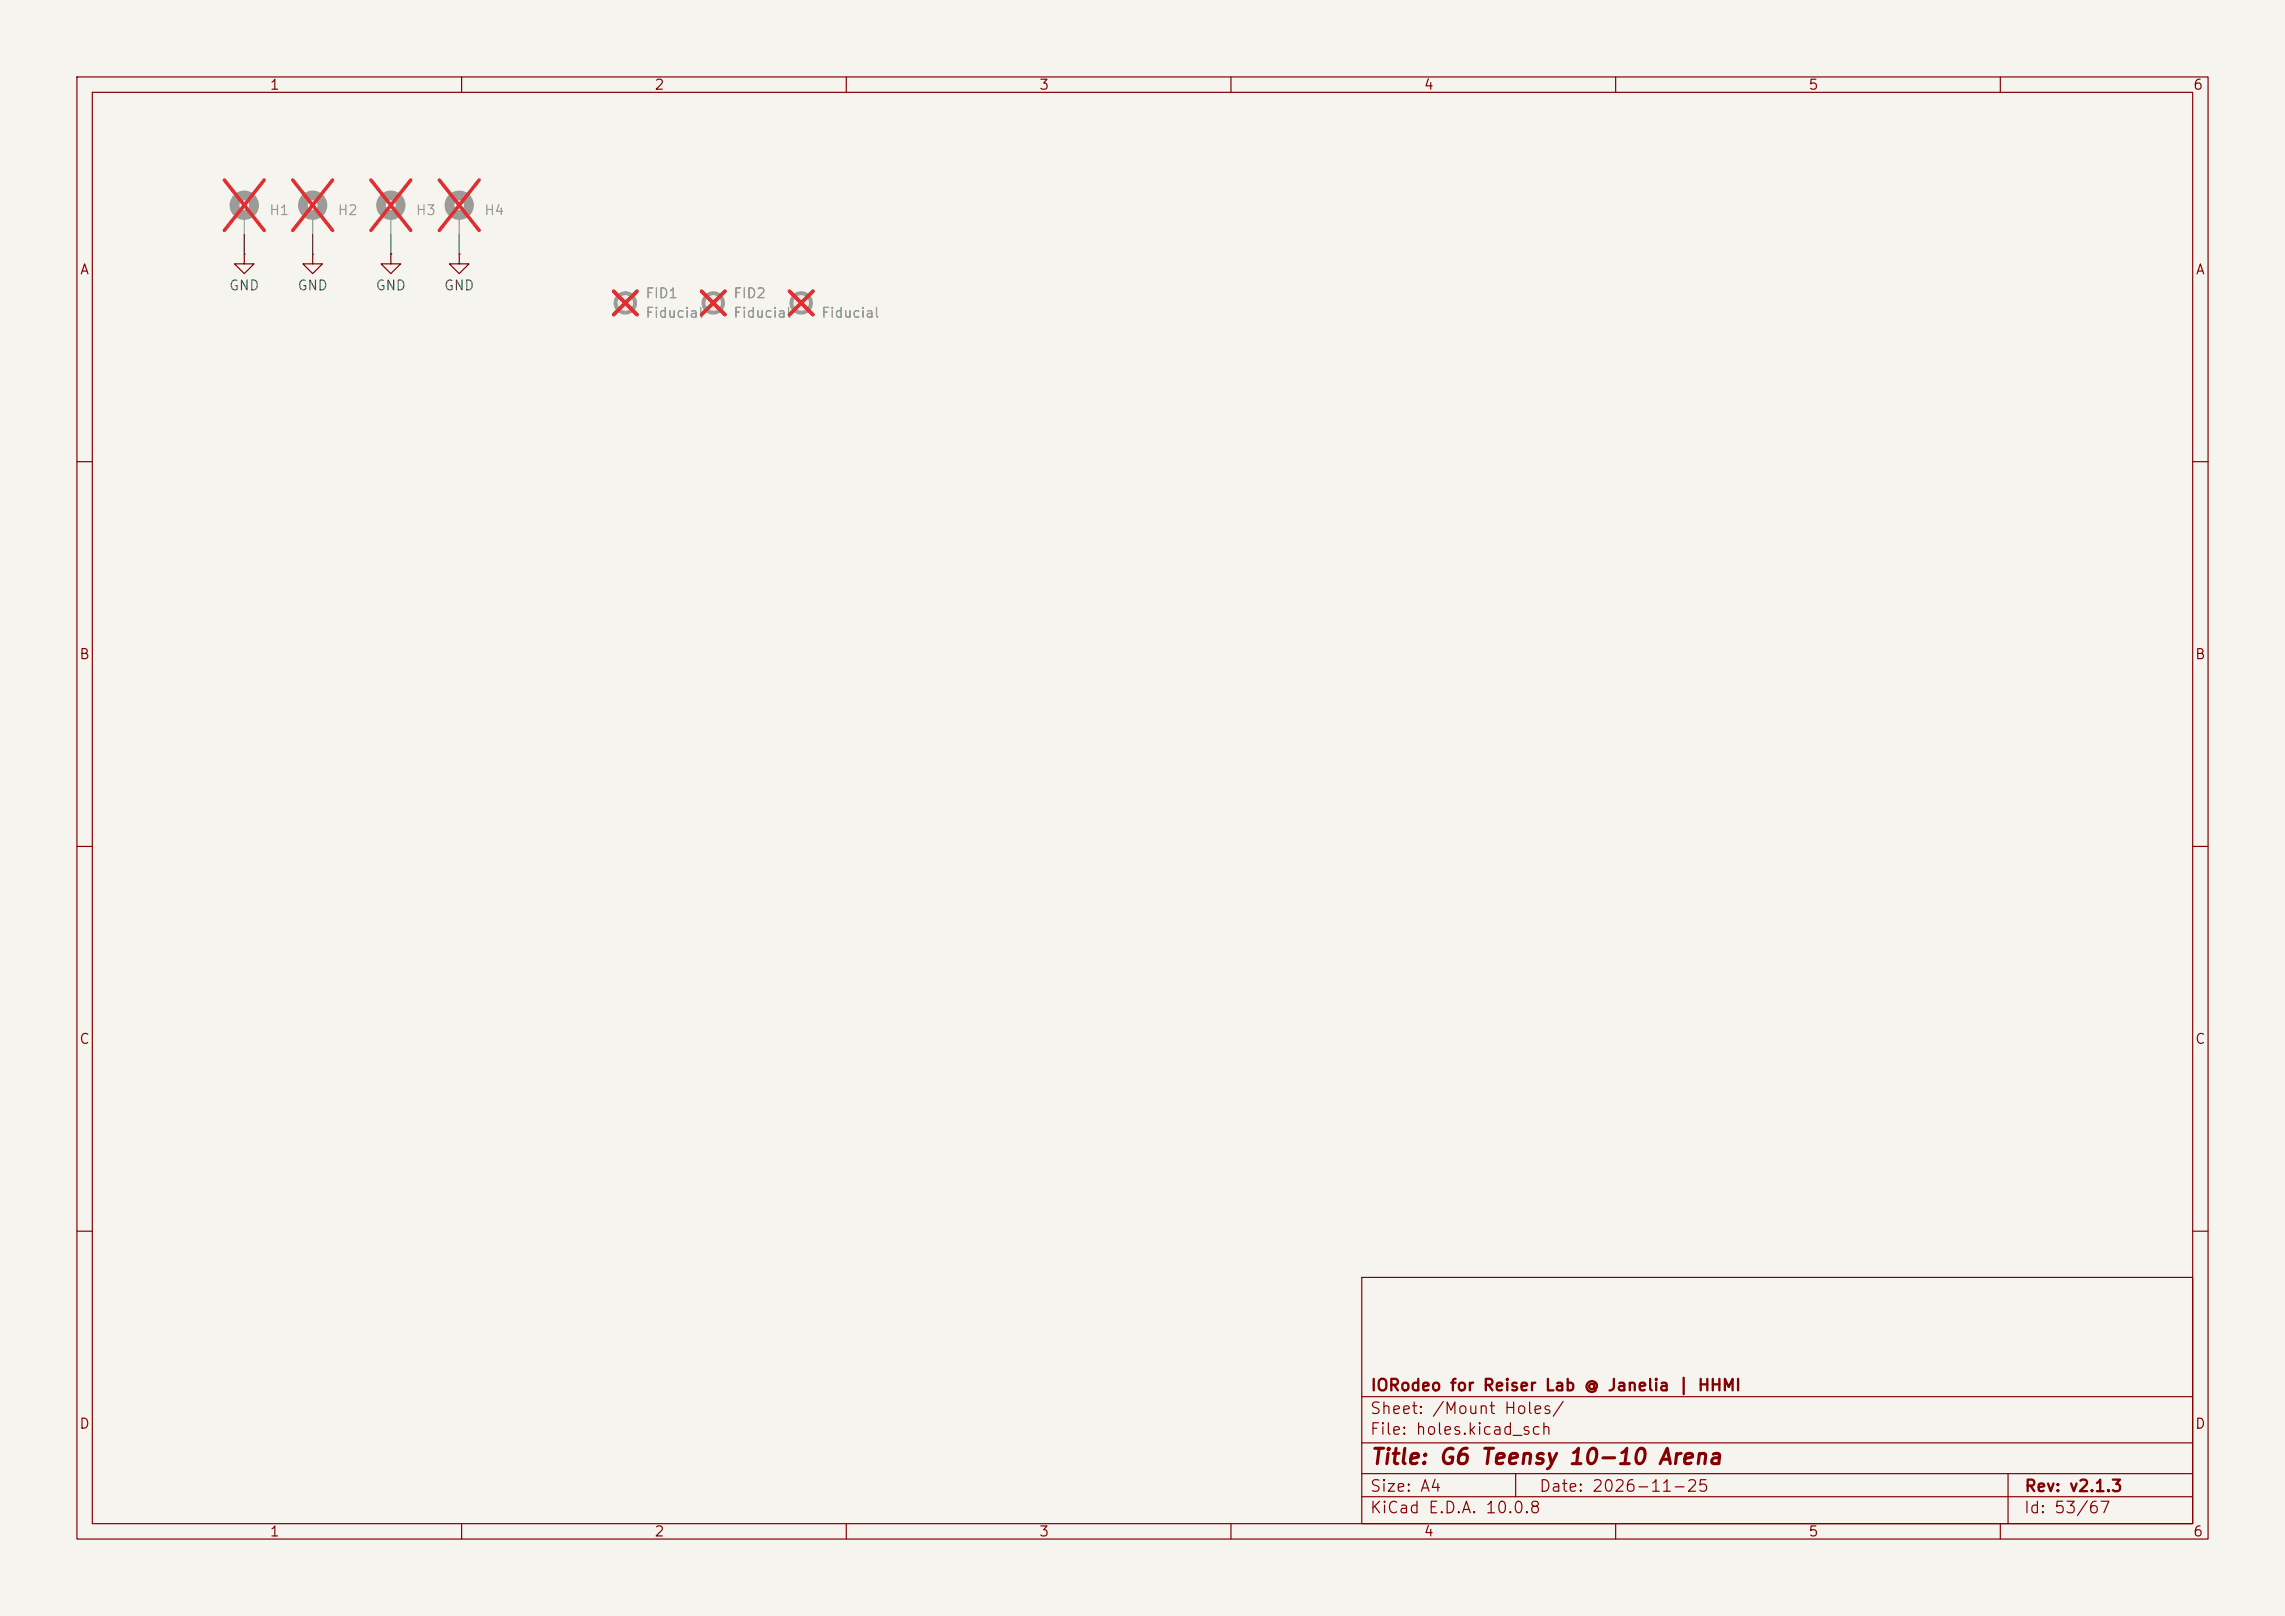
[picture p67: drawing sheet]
<svg xmlns="http://www.w3.org/2000/svg" width="297mm" height="210mm" viewBox="0 0 297 210" stroke-linecap="round" stroke-linejoin="round" font-family="sans-serif">
<defs><g id="words">
<text font-size="2" fill="#840000" x="178" y="190.8">Title: G6 Teensy 10-10 Arena</text>
<g font-size="1.5" fill="#840000">
<text x="178" y="184.1">Sheet: /Mount Holes/</text>
<text x="178" y="181.1">IORodeo for Reiser Lab @ Janelia | HHMI</text>
<text x="178" y="186.8">File: holes.kicad_sch</text>
<text x="178" y="197">KiCad E.D.A. 10.0.8</text>
<text x="178" y="194.2">Size: A4</text>
<text x="200" y="194.2">Date: 2026-11-25</text>
<text x="263" y="197">Id: 53/67</text>
<text x="263" y="194.2">Rev: v2.1.3</text>
</g>
<g font-size="1.3" fill="#840000">
<text x="35" y="12">1</text>
<text x="85" y="12">2</text>
<text x="135" y="12">3</text>
<text x="185" y="12">4</text>
<text x="235" y="12">5</text>
<text x="285" y="12">6</text>
<text x="10.3" y="36">A</text>
<text x="285.3" y="36">A</text>
<text x="10.2" y="86">B</text>
<text x="285.2" y="86">B</text>
<text x="10.2" y="136">C</text>
<text x="285.2" y="136">C</text>
<text x="10.2" y="186">D</text>
<text x="285.2" y="186">D</text>
<text x="35" y="200">1</text>
<text x="85" y="200">2</text>
<text x="135" y="200">3</text>
<text x="185" y="200">4</text>
<text x="235" y="200">5</text>
<text x="285" y="200">6</text>
</g>
<g font-size="1.3" fill="#939391">
<text x="34.9" y="28.3">H1</text>
<text x="43.8" y="28.3">H2</text>
<text x="54" y="28.3">H3</text>
<text x="62.8" y="28.3">H4</text>
<text x="83.8" y="39.1">FID1</text>
<text x="83.8" y="41.6">Fiducial</text>
<text x="95.2" y="39.1">FID2</text>
<text x="95.2" y="41.6">Fiducial</text>
<text x="106.7" y="41.6">Fiducial</text>
</g>
<g font-size="1.3" fill="#006464">
<text x="29.7" y="38">GND</text>
<text x="38.6" y="38">GND</text>
<text x="48.7" y="38">GND</text>
<text x="57.6" y="38">GND</text>
</g>
</g></defs>
<path d="M0 0h297v210h-297z" fill="#f5f4ef" stroke="#f5f4ef" stroke-width=".13"/>
<g fill="none" stroke="#840000" stroke-width=".15">
<path d="M10 10h277v190h-277zM12 12h273v186h-273zM60 10v2M110 10v2M160 10v2M210 10v2M260 10v2M31.7 33v1.3h1.3l-1.3 1.3-1.2-1.3h1.2M31.7 33h.1M40.6 33v1.3h1.3l-1.3 1.3-1.2-1.3h1.2M40.6 33h.1M50.8 33v1.3h1.3l-1.3 1.3-1.3-1.3h1.3"/>
<path d="M50.8 33h.1M59.7 33v1.3h1.3l-1.3 1.3-1.3-1.3h1.3M59.7 33h.1M10 60h2M285 60h2M10 110h2M285 110h2M10 160h2M177 166h108v32h-108zM285 160h2M60 198v2M110 198v2"/>
<path d="M160 198v2M177 194.5h108M177 191.5h108M177 187.5h108M177 181.5h108M197 191.5v3M210 198v2M260 198v2M261 191.5v6.5"/>
</g>
<g fill="none" stroke="#9c9b98" stroke-width="1.3">
<circle cx="31.7" cy="26.7" r="1.27"/>
<circle cx="40.6" cy="26.7" r="1.27"/>
<circle cx="50.8" cy="26.7" r="1.27"/>
</g>
<path d="M31.7 27.9v2.6M40.6 27.9v2.6M50.8 27.9v2.6" fill="none" stroke="#9c9b98" stroke-width=".15"/>
<path d="M29.2 23.4l5.1 6.5M34.3 23.4l-5.1 6.5M38 23.4l5.2 6.5M43.2 23.4l-5.2 6.5M48.2 23.4l5.2 6.5M53.4 23.4l-5.2 6.5" fill="none" stroke="#e12e31" stroke-width=".46"/>
<circle cx="81.3" cy="39.4" r="1.27" fill="#ebeae8"/>
<circle cx="81.3" cy="39.4" r="1.27" fill="none" stroke="#9c9b98" stroke-width=".51"/>
<path d="M79.8 37.8l3 3.1M82.8 37.8l-3 3.1" fill="none" stroke="#e12e31" stroke-width=".46"/>
<circle cx="92.7" cy="39.4" r="1.27" fill="#ebeae8"/>
<circle cx="92.7" cy="39.4" r="1.27" fill="none" stroke="#9c9b98" stroke-width=".51"/>
<path d="M91.2 37.8l3 3.1M94.2 37.8l-3 3.1" fill="none" stroke="#e12e31" stroke-width=".46"/>
<circle cx="104.1" cy="39.4" r="1.27" fill="#ebeae8"/>
<circle cx="104.1" cy="39.4" r="1.27" fill="none" stroke="#9c9b98" stroke-width=".51"/>
<path d="M57.1 23.4l5.2 6.5M62.3 23.4l-5.2 6.5M79.8 37.8l3 3.1M82.8 37.8l-3 3.1M91.2 37.8l3 3.1M94.2 37.8l-3 3.1M102.6 37.8l3.1 3.1M105.7 37.8l-3.1 3.1" fill="none" stroke="#e12e31" stroke-width=".46"/>
<circle cx="59.7" cy="26.7" r="1.27" fill="none" stroke="#9c9b98" stroke-width="1.3"/>
<path d="M59.7 27.9v2.6" fill="none" stroke="#9c9b98" stroke-width=".15"/>
<path d="M31.7 30.5v2.5M40.6 30.5v2.5M50.8 30.5v2.5M59.7 30.5v2.5" fill="none" stroke="#009600" stroke-width=".15"/>
<use href="#words"/>
</svg>
